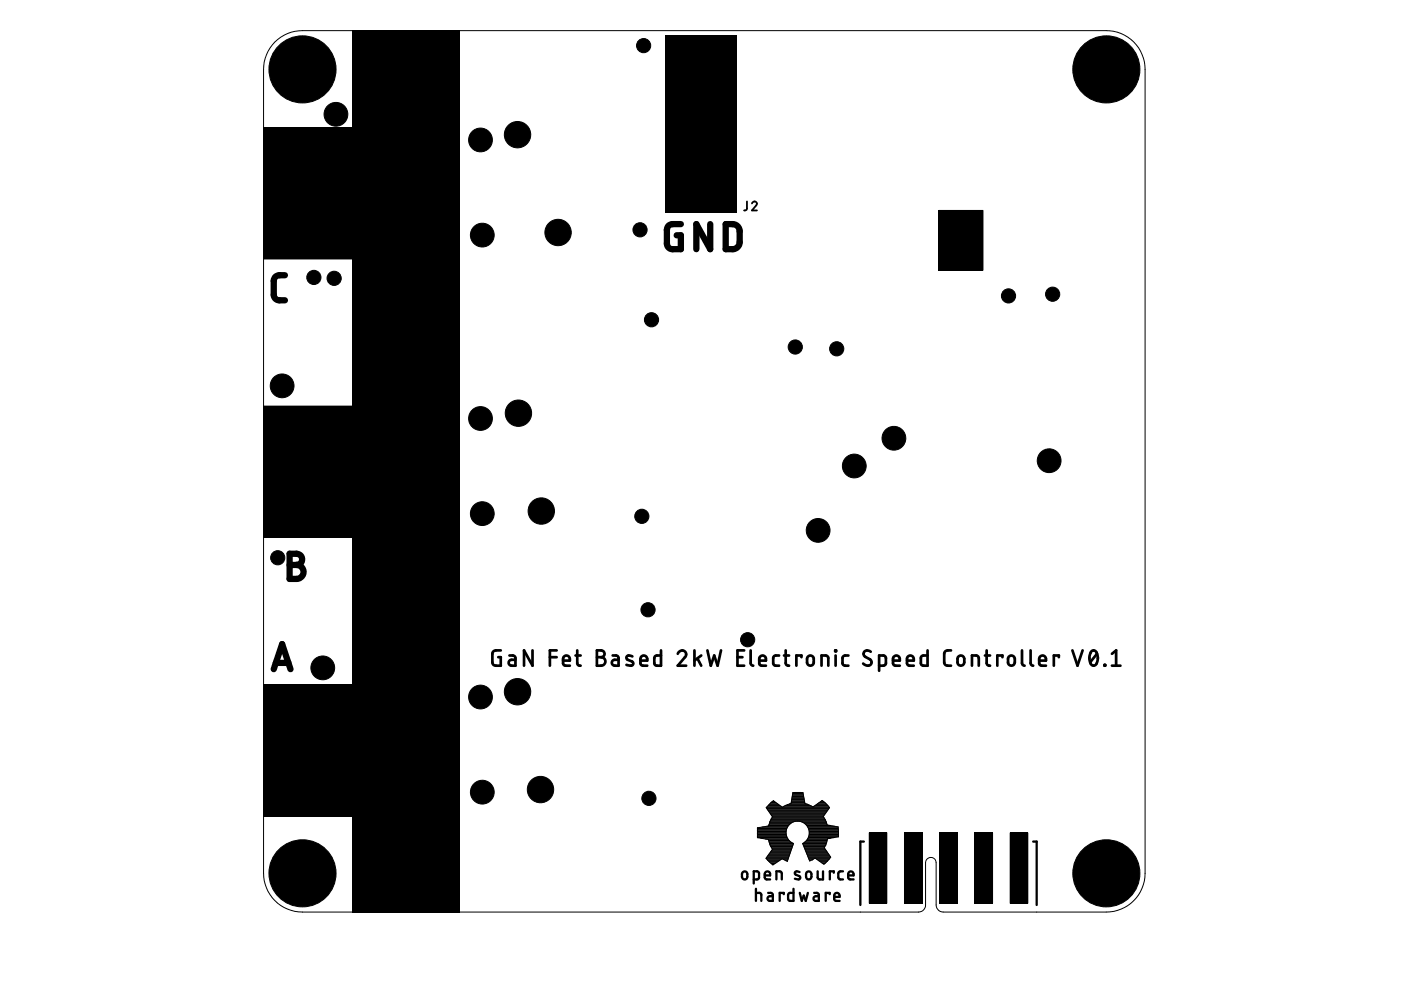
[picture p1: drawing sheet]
<svg xmlns="http://www.w3.org/2000/svg" width="297mm" height="210mm" viewBox="0 0 297 210" stroke-linecap="round" stroke-linejoin="round" font-family="sans-serif">
<path d="M74.8 6.5h22.6v186.9h-22.6zM141.1 7.6h15v37.4h-15zM55.9 27.1h18.9v27.8h-18.9zM199.1 44.6h9.3v12.7h-9.3zM55.9 86.1h18.9v27.9h-18.9zM55.9 145.2h18.9v27.8h-18.9zM184.3 176.6h3.7v14.9h-3.7zM191.8 176.6h3.7v14.9h-3.7zM199.2 176.6h3.8v14.9h-3.8zM206.7 176.6h3.7v14.9h-3.7zM214.2 176.6h3.7v14.9h-3.7z" fill="#000" stroke="#000" stroke-width=".21"/>
<g fill="#000" stroke="#000" stroke-width=".21">
<circle cx="64.1" cy="14.7" r="7.1"/>
<circle cx="136.5" cy="9.7" r="1.5"/>
<circle cx="234.6" cy="14.7" r="7.1"/>
<circle cx="71.2" cy="24.2" r="2.52"/>
<circle cx="101.9" cy="29.7" r="2.52"/>
<circle cx="109.7" cy="28.6" r="2.79"/>
<circle cx="66.5" cy="58.8" r="1.5"/>
<circle cx="70.8" cy="59" r="1.5"/>
<circle cx="102.3" cy="49.8" r="2.52"/>
<circle cx="118.3" cy="49.3" r="2.79"/>
<circle cx="135.7" cy="48.7" r="1.5"/>
<circle cx="138.1" cy="67.8" r="1.5"/>
<circle cx="168.6" cy="73.6" r="1.5"/>
<circle cx="177.4" cy="74" r="1.5"/>
<circle cx="213.8" cy="62.7" r="1.5"/>
<circle cx="223.2" cy="62.4" r="1.5"/>
<circle cx="59.8" cy="81.8" r="2.52"/>
<circle cx="101.9" cy="88.7" r="2.52"/>
<circle cx="109.9" cy="87.6" r="2.79"/>
<circle cx="181.1" cy="98.8" r="2.52"/>
<circle cx="189.5" cy="92.9" r="2.52"/>
<circle cx="222.4" cy="97.7" r="2.52"/>
<circle cx="58.9" cy="118.3" r="1.5"/>
<circle cx="102.3" cy="108.9" r="2.52"/>
<circle cx="114.8" cy="108.4" r="2.79"/>
<circle cx="136.1" cy="109.5" r="1.5"/>
<circle cx="173.5" cy="112.5" r="2.52"/>
<circle cx="137.4" cy="129.3" r="1.5"/>
<circle cx="158.5" cy="135.6" r="1.5"/>
<circle cx="68.4" cy="141.6" r="2.52"/>
<circle cx="101.9" cy="147.8" r="2.52"/>
<circle cx="109.7" cy="146.7" r="2.79"/>
<circle cx="102.3" cy="168" r="2.52"/>
<circle cx="114.6" cy="167.4" r="2.79"/>
<circle cx="137.6" cy="169.3" r="1.5"/>
<circle cx="64.1" cy="185.2" r="7.1"/>
<circle cx="234.6" cy="185.2" r="7.1"/>
</g>
<g fill="none" stroke="#000" stroke-width=".57">
<path d="M106.2 137.9h-1.3l-.5 .5v2.3l.3 .3 1.5 .1v-1.8h-.6M108 139h.9l.4 .4v1.7h-.8a.62 .62 0 0 1-.7-.6 .62 .62 0 0 1 .7-.6h.8M112.9 137.9v3.2l-1.8-3.2v3.2M116.6 139.3h1.4M118 137.9h-1.4v3.2M122 139h1.1M122.4 137.9v2.9l.3 .3h.4M126.6 137.9h.9a.72 .72 0 0 1 .7 .7 .72 .72 0 0 1-.7 .7 .9 .9 0 0 1 .9 .9 .9 .9 0 0 1-.9 .9h-.9zM126.6 139.3h.9M129.9 139h.9l.3 .4v1.7h-.8a.62 .62 0 0 1-.6-.6 .62 .62 0 0 1 .6-.6h.8M134.1 139.2l-.3-.1a.57 .57 0 0 0-.8-.1 .57 .57 0 0 0-.1 .8l1.2 .5 .2 .4-.2 .3-.3 .1-1-.1M140.1 137.9v3.2h-1l-.4-.3v-1.4l.4-.4h1"/>
<path d="M143.7 138.6a.88 .88 0 0 1 1.2-.6 .88 .88 0 0 1 .3 1.3l-1.5 1.8h1.8M147.2 137.9v3.2M147.9 139.6l.8 1.5M148.7 139l-1.5 1.1M150 137.9l.7 3.2 .7-2.1 .7 2.1 .8-3.2M156.4 139.3h1M157.8 137.9h-1.4v3.2h1.4M159.2 137.9v2.9l.5 .3M165.2 139l-1.1 .1-.2 .4 .1 1.4 .3 .2h.9M166.2 139h1.1M166.6 137.9v2.7l.2 .4 .5 .1M169.9 139.3v-.3h-1.1v2.1"/>
<path d="M171.2 139.3a.72 .72 0 0 1 .8-.3 .72 .72 0 0 1 .5 .7v.7a.71 .71 0 0 1-.7 .7 .71 .71 0 0 1-.7-.7zM177.1 137.9h.2v.2h-.2zM177.2 139v2.1M179.9 139l-1 .1-.3 .4 .1 1.4 .3 .2h.9M184.6 138.2a.82 .82 0 0 0-1.1-.2 .82 .82 0 0 0-.2 1.1l1.1 .7a.77 .77 0 0 1 .2 1.1 .77 .77 0 0 1-1.1 .1l-.5-.3M196.7 137.9v3.2h-1.1l-.3-.3v-1.6l.5-.2h.9M201.6 137.9a1.25 1.25 0 0 0-1.3 .3l-.1 .4 .1 2.2a1.25 1.25 0 0 0 1.3 .3M203.1 139.3a.73 .73 0 0 1 .8-.3 .73 .73 0 0 1 .5 .7 1.25 1.25 0 0 1-.2 1.3l-.5 .1-.6-.3-.1-.4zM208.8 139h1.1M209.2 137.9v2.7l.2 .4 .5 .1M212.5 139.3v-.3h-1v2.1M213.8 139.3a.73 .73 0 0 1 .9-.3 .73 .73 0 0 1 .5 .7 1.25 1.25 0 0 1-.3 1.3l-.5 .1-.6-.3-.1-.4z"/>
<path d="M216.7 137.9v2.7l.1 .3 .4 .2M218.5 137.9v2.7l.1 .3 .5 .2M224.5 139.3v-.3h-1.1v2.1M227.4 137.9l1.1 3.2 1-3.2M231.3 138.2a.75 .75 0 0 1 .9-.2 .75 .75 0 0 1 .4 .7 2.07 2.07 0 0 1-.5 2.4h-.2a1.55 1.55 0 0 1-.9-2zM232.6 138.6l-1.5 1.8M235.8 138.6l.8-.7v3.2M119.4 140.1h1.4a.75 .75 0 0 0-.5-1.1 .75 .75 0 0 0-.9 .7l.1 1.2 .2 .2h1.1M135.8 140.1h1.4a.75 .75 0 0 0-.5-1.1 .75 .75 0 0 0-.9 .7l.1 1.2 .3 .2h1M161 140.1h1.4a.74 .74 0 0 0-.5-1.1 .74 .74 0 0 0-.9 .7l.1 1.2 .2 .2h1.1M174.2 141.1v-2.1h1.1l.3 .3v1.8M186.4 141.1h1.1l.2-.2 .1-1.4-.3-.5h-1.1v3.2"/>
<path d="M189.3 140.1h1.5a.75 .75 0 0 0-.5-1.1 .75 .75 0 0 0-1 .7l.1 1.2 .3 .2h1.1M192.3 140.1h1.4a.75 .75 0 0 0-.5-1.1 .75 .75 0 0 0-.9 .7l.1 1.2 .3 .2h1M206.1 141.1v-2.1h1.1l.3 .3v1.8M220.3 140.1h1.5a.75 .75 0 0 0-.5-1.1 .75 .75 0 0 0-1 .7l.1 1.2 .3 .2h1.1M234.2 141h.1v.1h-.1zM235.8 141.1h1.8"/>
</g>
<path d="M60.4 58.4a2.51 2.51 0 0 0-1.9 .2l-.5 .9 .1 3.3 .4 .6a2.24 2.24 0 0 0 1.9 .3M144.4 47.5l-2.1 .1-.5 .2-.3 .4-.1 .5v3l.2 .7 .5 .3 2.3 .1v-2.9h-.9M150.6 47.5v5.3l-3-5.3v5.3M153.9 47.5a3 3 0 0 1 2.4 .3l.4 .6 .1 .6v2.7l-.5 .8a2.76 2.76 0 0 1-2.4 .3zM61.4 117.4h1.5a1.19 1.19 0 0 1 1.2 1.2 1.19 1.19 0 0 1-1.2 1.2 1.48 1.48 0 0 1 1.5 1.5 1.48 1.48 0 0 1-1.5 1.4h-1.5zM61.4 119.8h1.5M58 141.9l1.8-5.3 1.8 5.3M58.5 140.5h2.7" fill="none" stroke="#000" stroke-width="1.3"/>
<g fill="none" stroke="#000" stroke-width=".49">
<path d="M183.2 178.4h-.8v13.5M219.1 178.4h.7v13.5M157.5 185l.5-.2a1.01 1.01 0 0 1 .2 1.6h-.6l-.2-.3-.1-.8zM159.8 186.5l.9-.1 .2-.2v-1.2l-.2-.2-.9-.1v2.6M160.3 189.3h.9l.2 .3v1.4M160.3 188.4v2.6M162.1 185.6h1.2a.6 .6 0 0 0-.4-.8 .6 .6 0 0 0-.8 .5l.2 1 1 .2M162.9 189.3h.7l.2 .3 .1 1.4h-.7a.5 .5 0 0 1-.5-.5 .5 .5 0 0 1 .5-.5h.7M164.6 186.5v-1.8l1 .2 .2 1.6M166.2 189.6v-.3h-.9v1.7M168.2 188.4v2.6l-1-.1-.1-.3v-1l.3-.3h.8M169.5 184.9l-.6-.2-.3 .1-.1 .3 .2 .4 .9 .3 .1 .3-.1 .3-.3 .1-.8-.2"/>
<path d="M169.6 189.3l.4 1.7 .4-1.1 .4 1.1 .5-1.7M171 185l.6-.2a.98 .98 0 0 1 .1 1.6h-.5a1.22 1.22 0 0 1-.2-1.4zM172.6 189.3h.8l.2 .3v1.4h-.6a.5 .5 0 0 1-.5-.5 .5 .5 0 0 1 .5-.5h.6M173.4 184.7v1.3l.1 .3 .3 .2h.7v-1.8M175.9 189.6v-.3h-.8v1.7M176.8 185v-.3h-.9v1.8M176.9 190.2h1.1a.6 .6 0 0 0-.4-.9 .6 .6 0 0 0-.7 .6l.1 1 1 .1M178.7 184.7l-.7 .1-.3 .4 .2 1.1 .8 .2M179.8 185.6h1.2a.6 .6 0 0 0-.4-.8 .6 .6 0 0 0-.8 .5l.2 1 1 .2"/>
</g>
<path d="M158.4 42.7l-.1 1.6-.2 .3h-.3M159.4 43.1a.52 .52 0 0 1 .8-.4 .52 .52 0 0 1 .1 .9l-.9 1h1.1" fill="none" stroke="#000" stroke-width=".38"/>
<g fill="none" stroke="#000" stroke-width=".21">
<path d="M58.3 8.9a8.2 8.2 0 0 1 5.8-2.4h170.4a8.2 8.2 0 0 1 8.3 8.2v170.5a8.2 8.2 0 0 1-8.3 8.2l-34.9-.1-.8-.5-.3-.9v-9a1.12 1.12 0 0 0-1.1-1.1 1.12 1.12 0 0 0-1.2 1.1v9l-.1 .6a1.41 1.41 0 0 1-1.3 .9h-130.7a8.2 8.2 0 0 1-8.2-8.2v-15.7a1.7 1.7 0 0 1 1.7-1.7h9.5a1.68 1.68 0 0 0 1.7-1.7 1.68 1.68 0 0 0-1.7-1.7h-9.5a1.66 1.66 0 0 1-1.7-1.7v-7.8a1.66 1.66 0 0 1 1.7-1.7h9.5a1.68 1.68 0 0 0 1.7-1.7 1.68 1.68 0 0 0-1.7-1.7h-9.9l-.9-.4-.3-.6-.1-38.2a1.66 1.66 0 0 1 1.7-1.7h9.5a1.68 1.68 0 0 0 1.7-1.7 1.68 1.68 0 0 0-1.7-1.7h-9.5a1.66 1.66 0 0 1-1.7-1.6v-7.9a1.7 1.7 0 0 1 1.7-1.7h9.5a1.67 1.67 0 0 0 1.7-1.7 1.67 1.67 0 0 0-1.7-1.6h-9.9l-.9-.4-.3-.6-.1-38.3a1.66 1.66 0 0 1 1.7-1.7h9.5a1.68 1.68 0 0 0 1.7-1.6 1.68 1.68 0 0 0-1.7-1.7h-9.5a1.66 1.66 0 0 1-1.7-1.7v-7.9a1.7 1.7 0 0 1 1.7-1.6h9.5a1.68 1.68 0 0 0 1.7-1.7 1.68 1.68 0 0 0-1.7-1.7h-9.9l-.6-.2-.5-.5-.2-.6v-16.1a8.4 8.4 0 0 1 2.4-5.8zM160.6 177.6h6.3M160.6 177.4h6.2M160.6 177.2h6.2M160.6 177.1h6.1M160.6 176.9h6.1M160.6 176.8h6.1M160.6 176.6h6.1M160.6 176.5h6M160.6 176.3h6.1M160.6 176.1h6.1M160.6 176h6.1"/>
<path d="M160.6 175.8h6.2M160.6 175.7h6.2M160.6 175.5h6.3M161.3 177.7h5.7M161.6 175.3h5.4M162.3 177.9h4.7M162.5 171.2l1.3 2-.9 1.9-2.3 .4v2.1l2.3 .4 .4 1.1 .5 1-1.4 1.9M162.5 171.2h13.4M162.6 175.2h4.5M162.6 171.4h13.2M162.6 171.1h3.2M162.7 171.6h13"/>
<path d="M162.8 170.9h2.8M162.8 171.7h12.7M162.9 171.9h12.5M162.9 170.8h2.4M162.9 178h4.3M163 175h4.2M163 178.2h4.3M163 172h12.3M163 178.4h4.5M163 174.9h4.3M163 170.6h2.1M163.1 178.5h4.6"/>
<path d="M163.1 174.7h4.4M163.1 172.2h12.1M163.1 178.7h4.8M163.1 174.6h4.6M163.2 178.8h5M163.2 174.4h4.7M163.2 172.3h11.9M163.2 170.5h1.7M163.2 179h5M163.2 174.2h5.1M163.3 179.2h4.8M163.3 174.1h11.8"/>
<path d="M163.3 172.5h11.7M163.3 179.3h4.8M163.3 170.3h1.4M163.4 173.9h11.6M163.4 179.5h4.6M163.4 172.7h11.5M163.4 173.8h11.5M163.5 179.6h4.5M163.5 170.1h1M163.5 173.6h11.4M163.5 172.8h11.3M163.6 179.8h4.3"/>
<path d="M163.6 173.5h11.2M163.6 173h11M163.7 179.9h4.2M163.7 170h.6M163.7 173.3h11M163.7 173.1h10.9M163.9 169.8h.1M166 171.1h6.3M166.3 170.9h5.8M166.5 170.8l-.6 .4-1.9-1.4-1.5 1.4M166.5 170.8h5.2M166.8 175.8a2.46 2.46 0 0 0 1.4 3"/>
<path d="M166.9 170.6h4.5M167 175.3l-.2 .5M167.4 170.5h3.5M167.7 174.6l-.7 .7M167.7 174.6a2.49 2.49 0 0 1 3.6 .7M167.7 170.3h2.9M167.7 170.1h2.9M167.8 170h2.8M167.8 169.8h2.8M167.8 169.7h2.7M167.9 169.5h2.6M167.9 169.3h2.6"/>
<path d="M167.9 169.2h2.5M167.9 169h2.5M168 168.9h2.4M168 168.7h2.3M168 168.6h2.3M168 168.4h2.3M168.1 168.2h2.2M168.1 168.1h2.1M168.1 168.1l-.4 2.2-1.2 .5M168.2 178.8l-1.3 3.8M169.9 174.2h5.3M170.2 178.8l1.5 3.7 .5-.2"/>
<path d="M170.2 178.8h5M170.2 168.1l.5 2.3 1.7 .7 1.9-1.4 .3 .3M170.2 179h4.9M170.3 174.4h4.9M170.3 179.2h4.8M170.4 179.3h4.6M170.4 179.5h4.5M170.5 178.7h4.7M170.5 179.6h4.3M170.5 174.6h4.8M170.6 179.8h4.2M170.6 179.9h4.3"/>
<path d="M170.7 178.5h4.6M170.7 174.7h4.6M170.8 178.4h4.5M170.9 174.9h4.5M171 178.2l-.8 .6M171 178.2h4.4M171 175h5.1M171.1 178h4.3M171.2 175.2h5.8M171.2 177.9h4.3M171.3 175.3l.2 .5M171.3 175.3h6.4"/>
<path d="M171.3 177.7h4.8M171.3 175.5h6.4M171.4 177.6h5.6M171.4 175.7h6.3M171.4 177.4h6.4M171.5 175.8l.1 .5M171.5 175.8h6.2M171.5 177.2h6.3M171.5 176h6.3M171.5 177.1h6.3M171.5 176.1h6.3M171.6 176.9h6.2"/>
<path d="M171.6 176.3a2.44 2.44 0 0 1-.6 1.9M171.6 176.8h6.2M171.6 176.6h6.2M171.6 176.5h6.2M171.6 176.3h6.2M172.4 171.1h3.3M172.6 170.9h3M172.8 170.8h2.7M173.1 170.6h2.2M173.3 170.5h1.9M173.5 170.3h1.5M173.7 170.1h1.1"/>
<path d="M174 170h.7M174.2 169.8h.3M174.6 173.2l.8 1.7 2.3 .4M174.6 170l.4 .3M175 170.3l.5 .5M175.1 179.2l-.3 .5 1.3 2-.3 .5M175.5 170.8l.4 .4M175.9 171.2l-1.3 2M177.7 175.3l.1 1M177.8 177.4l-2.3 .4-.4 1.4M177.8 176.3v1.1M162.4 182l1.5 1.4 1.9-1.3 1.1 .5"/>
<path d="M162.4 182h4.7M162.5 181.8h4.7M162.6 182.2h3.1M162.6 181.7h4.6M162.7 182.3h2.8M162.7 181.5h4.6M162.8 181.4h4.6M162.9 182.5h2.3M163 181.2h4.4M163 182.6h2M163.1 181h4.4M163.2 182.8h1.6"/>
<path d="M163.2 180.9h4.3M163.3 180.7h4.3M163.3 182.9h1.2M163.4 180.6h4.2M163.5 183.1h.8M163.5 180.4h4.2M163.6 180.3h4.1M163.7 183.3h.4M163.8 180.1h4M166 182.2h1.1M166.3 182.3h.7M166.6 182.5h.4"/>
<path d="M166.9 182.6h.1M170.7 180.1h4.3M170.8 180.3h4.3M170.8 180.4h4.4M170.9 180.6h4.4M170.9 180.7h4.5M171 180.9h4.5M171.1 181h4.5M171.1 181.2h4.6M171.2 181.4h4.7M171.3 181.5h4.7M171.3 181.7h4.8"/>
<path d="M171.4 181.8h4.6M171.4 182h1.3M171.5 182.2h.9M171.6 182.3h.6M171.6 182.5h.2M172.9 182h3M173.1 182.2h2.7M173.4 182.3h2.3M173.6 182.5h1.9M173.8 182.6h1.6M174 182.8h1.2M174.2 182.9h.8"/>
<path d="M174.5 183.1h.4M175.8 182.2l-1.1 1.1-1.9-1.4-.6 .4"/>
</g>
</svg>
